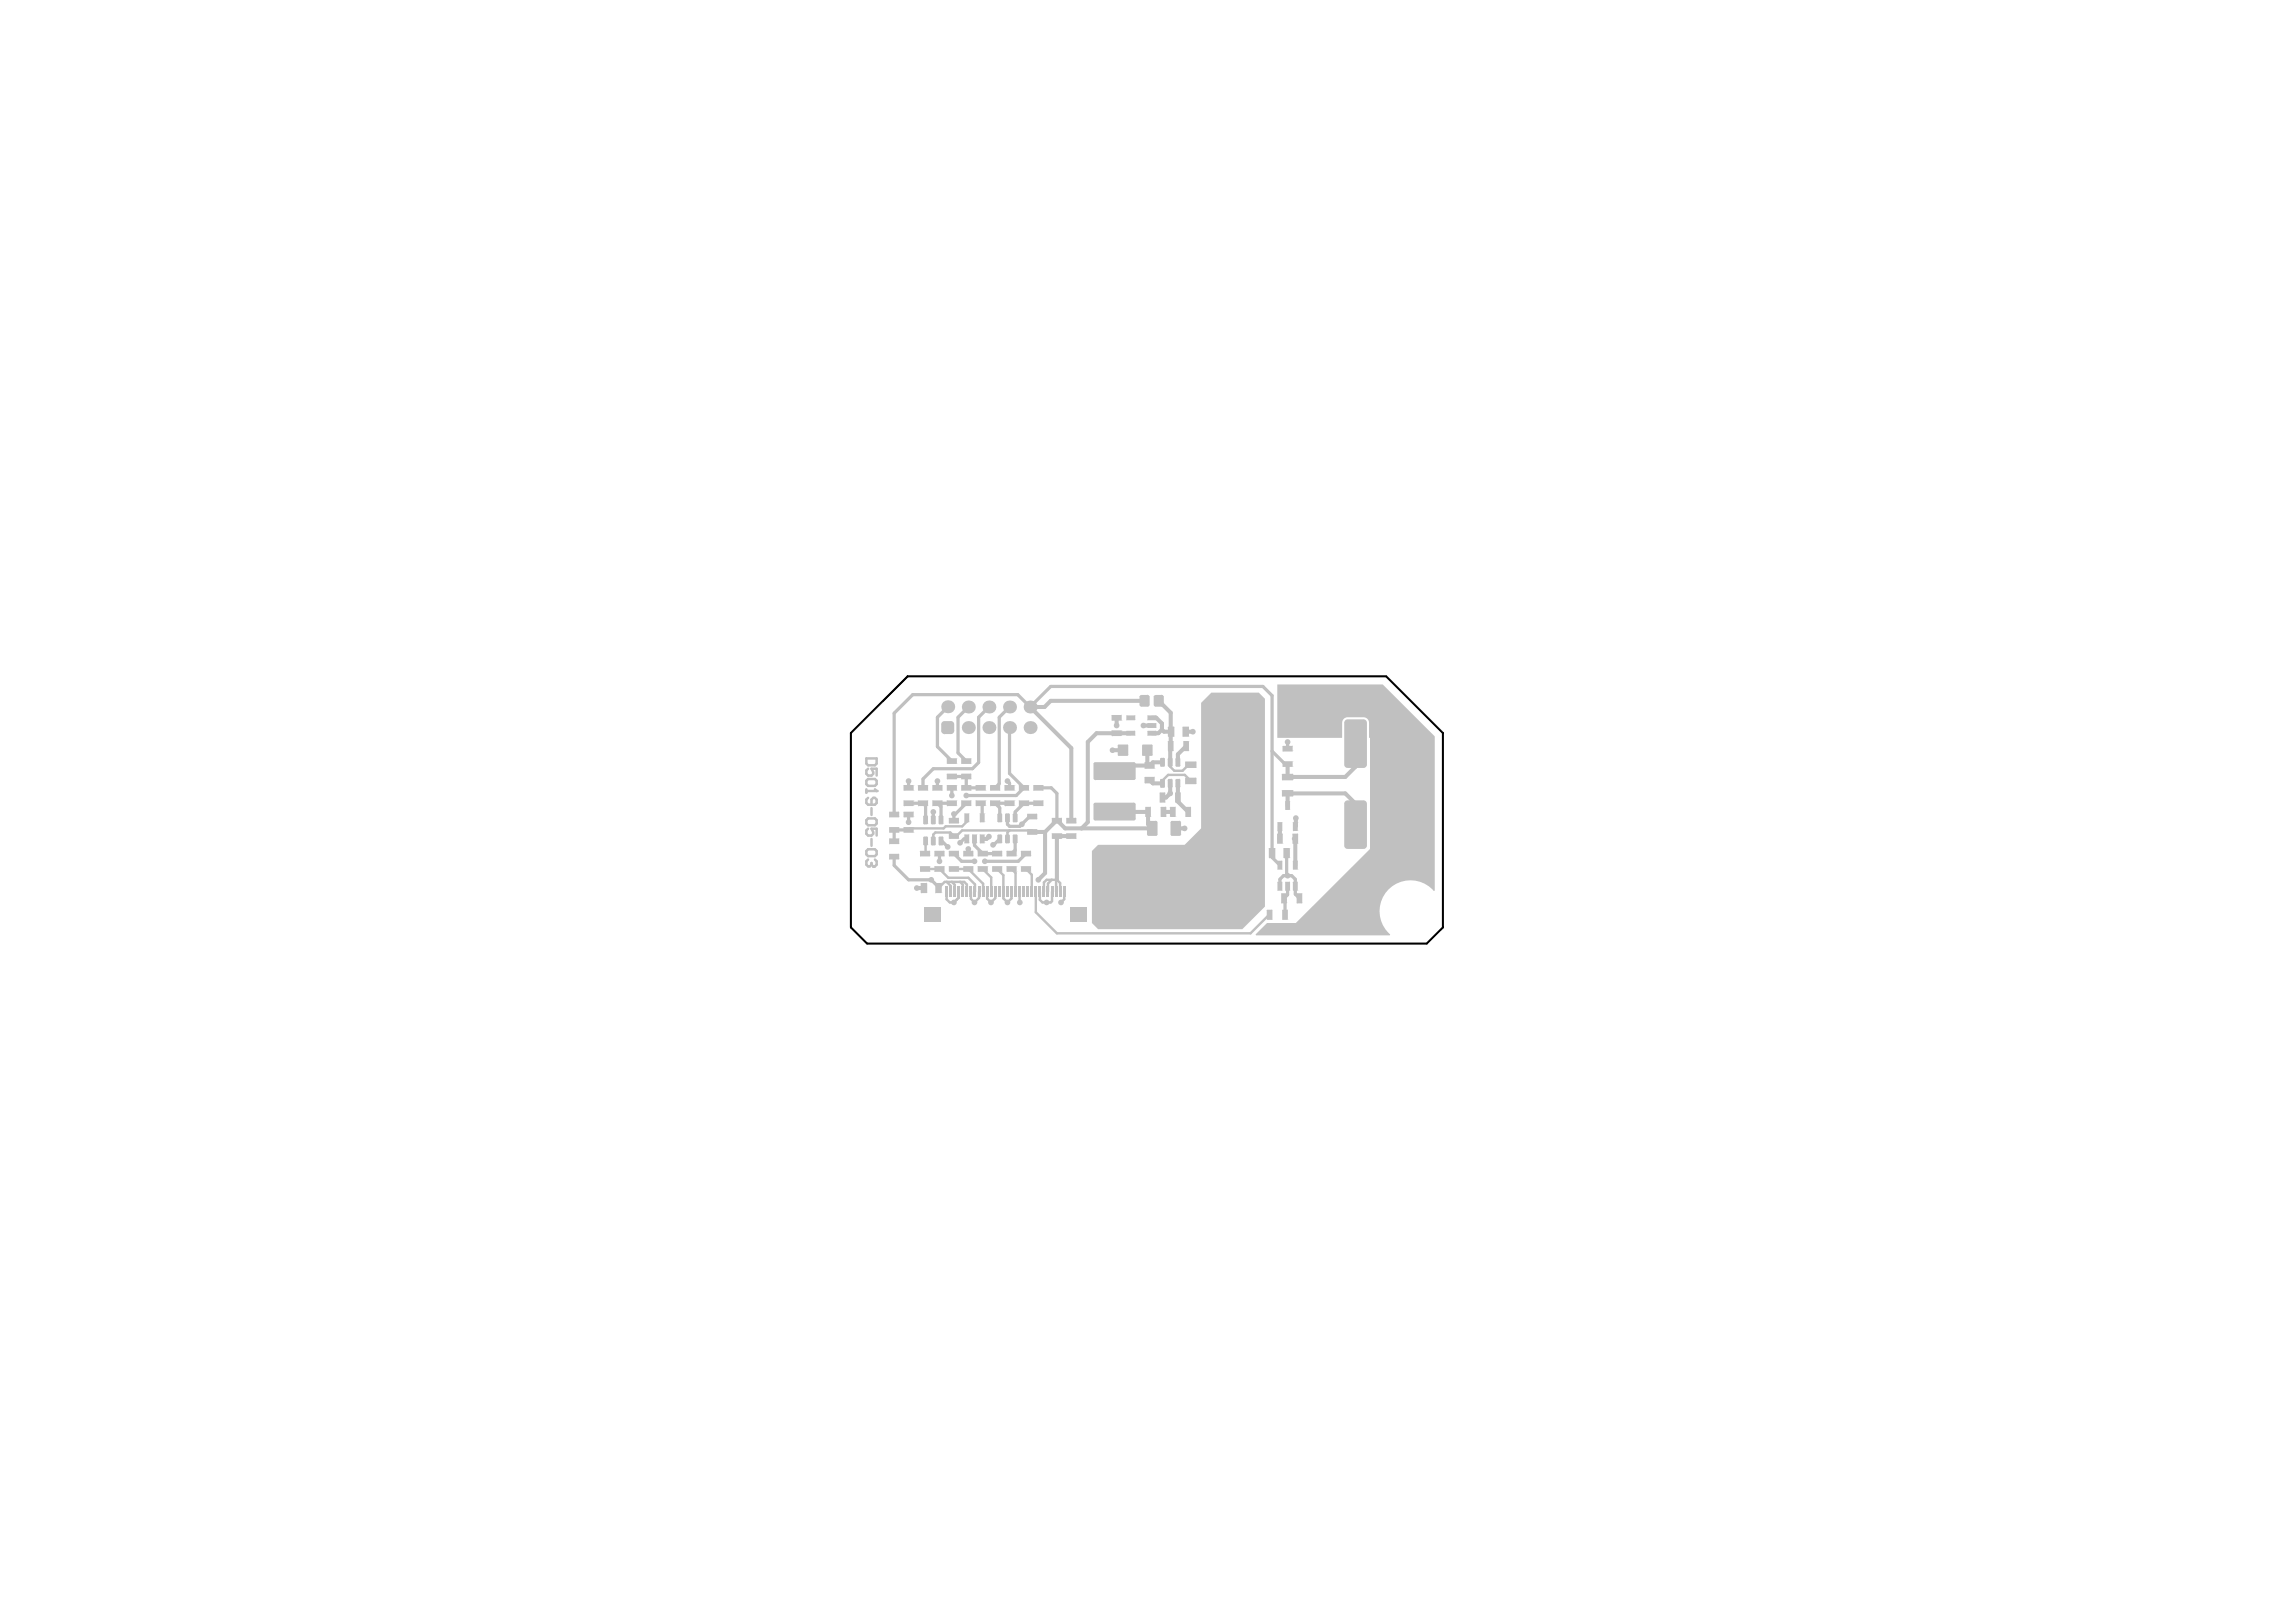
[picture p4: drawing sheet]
<svg xmlns="http://www.w3.org/2000/svg" width="297mm" height="210mm" viewBox="0 0 297 210" stroke-linecap="round" stroke-linejoin="round" font-family="sans-serif">
<path d="M110.1 94.9l7.3-7.4h61.9l7.4 7.4v25.1l-2.1 2.1h-72.4l-2.1-2.1z" fill="none" stroke="#000" stroke-width=".27"/>
<g fill="#c0c0c0">
<path d="M165.2 88.6h13.7l6.7 6.7v20h-.1a4 4 0 0 0-5.8-.2 4 4 0 0 0 .2 5.8l-.1 .1h-17.3l-.1-.1 1.5-1.5h3.7l9.6-9.5v-14.4h-.1v-2l-.1-.3-.2-.3-.4-.1h-2.1l-.3 .1-.3 .4-.1 2.2h-8.4z"/>
<path d="M155.4 91l1.3-1.4h6.1l.8 .8v26.9l-2.9 2.9h-18.6l-.8-.8v-9.3l.8-.8h11.2l2.1-2.1z"/>
</g>
<path d="M133.3 91.5l2.6-2.7h27.5l1.2 1.2v20.9l1 1.1M164.6 97.2l1.6 1.7h.4M166.6 96v.9M121.7 108.8h.1l.8 .8M124.4 111.5h1.7M132.7 110.5l-1 1h-4.3M136.7 102.7v3.4M165.6 114.7v-.9l.4-.5h1.1l.5 .5v1.9l.5 .6M166.5 110.4v2.8l.1 .1M166.6 114.7v1.1l-.5 .5 .1 .1v2" fill="none" stroke="#c0c0c0" stroke-width=".42"/>
<g fill="none" stroke="#c0c0c0" stroke-width=".52">
<path d="M144.5 92.9v1M146.3 94.9h-4.4l-1.2 1.1v10.4l-.8 .8M147.9 93.9h1.1M148.1 90.7h-12.2l-.8 .8h-1.8l5.3 5.3v9.4M149 92.9h.6l.7 .7v.8M149.9 90.7l1.6 1.5-.1 6.5M150.3 94.4l.3 .3h.9M150.3 94.4l-.4 .5h-.9M175.4 96.2v3l-1.4 1.3-7.4 .1v-1.7M118.6 114.9h.9M125.3 109.9v.6M127.9 108.3l-.3 .3h-.5"/>
<path d="M133.5 107.7h1.7M135.2 107.7v5.3l-.9 .9M138.6 108.2h-1.9v5.7M149.1 107.2h-11.3l-1.1-1.1-1.5 1.6M165.6 107v1.5h-.1M166.6 104.2v-1.5h7.4l1.4 1.3v2.7M167.4 108.5l.2 .2v3.3M167.6 105.9v1v.1"/>
</g>
<path d="M151.4 98.7v.5l.5 .5h1.1l.8-.7h.3M129 112.5l.8 .8v2.1M130.6 107.5h2.9M136.1 113.9l-.5 .4v1.1M136.7 113.9h-1.3l-.3 .3v1.2M136.7 113.9l-.1 .1v1.4M136.7 113.9l.5 .4v1.1" fill="none" stroke="#c0c0c0" stroke-width=".31"/>
<circle cx="132.5" cy="103.9" r=".21" fill="#c0c0c0"/>
<path d="M128.7 103.9l.6 .6M134.3 103.9h-1.8l-1.2 1.2v.7" fill="none" stroke="#c0c0c0" stroke-width=".42"/>
<circle cx="128.7" cy="103.9" r=".21" fill="#c0c0c0"/>
<path d="M120.5 113.9l.9 .9v.1M121.5 110.5v1M123.1 103.9h-1.8l.4 .5v1.7M123.4 110.5l1 1M125.1 108.6h-.4l-.5 .5M126.1 108.6v.8l1 1.1h1.9M129.3 104.5v1.3M129.3 108.6l-.7 .7h-.1M131.3 108.6v1.4l-.4 .5" fill="none" stroke="#c0c0c0" stroke-width=".42"/>
<g fill="none" stroke="#c0c0c0" stroke-width=".31">
<path d="M119.7 108.8v1.6v.1M121.4 114.9l.8-.8h2.5l.4 .4v.9M122.5 115.4v1l.4 .4h.5l.6-.6M122.5 114.1l.5 .5v.8M123.1 114.1l.4 .4v.9M124 116.2h.1M124 115.4v.8M124.2 114.1l.4 .4v.9M125.6 115.4v.9l.5 .5 .6-.6v-.8M127.7 115.4v.9l.5 .5 .6-.6v-.8M129.8 115.4v.9l.5 .5 .6-.5v-.9M131.9 115.4v1.4"/>
<path d="M133.5 113.2v2.2M134 115.4v2.7l2.7 2.7M134.5 115.4v1l.4 .4h1l.2-.2v-1.2M137.7 115.4v1l-.4 .4"/>
</g>
<circle cx="119.7" cy="112.5" r=".16" fill="#c0c0c0"/>
<path d="M119.7 112.5h1.8l1.2 1.1h2.6l.8 .9v.9" fill="none" stroke="#c0c0c0" stroke-width=".31"/>
<circle cx="125.3" cy="112.5" r=".16" fill="#c0c0c0"/>
<path d="M123.4 112.5h1.9l1.9 1.9v1M127.1 112.5l1.1 1.1v1.8M130.9 112.5l.5 .5v2.4M132.7 112.5l.8 .7M154.1 101.1l-.8-.8h-2.2l-.7 .7v.4M164.2 118.4l-2.4 2.4h-25.1" fill="none" stroke="#c0c0c0" stroke-width=".31"/>
<g fill="none" stroke="#c0c0c0" stroke-width=".42">
<path d="M122.6 91.5l-1.3 1.3v3.8l1.8 1.9M125.3 91.5l-1.4 1.3v4.6l1.1 1.1M127.9 91.5l-1.3 1.3v5.9l-.8 .8h-5.1l-1.3 1.3v1.2M130.6 94.2v5.9l1.9 1.9-1 .9h-6.5M130.6 91.5l-1.3 1.3v8.6l-.6 .6M133.3 91.5l-1.6-1.6h-13.6l-2.4 2.4v13.1M115.7 110.9v1.1l1.8 1.9h3M117.5 101.1v.9M117.5 105.4v1M117.5 103.9h1.9l.3 .4v1.8M120.7 105.1v1M121.3 101.1v.9"/>
<path d="M123.1 102v.9M123.1 100.5h1.9v1.5h1.9M125 103.9l-1.4 1.4h-.2v.9M126.9 103.9l.2 .2v1.7M128.7 103.9h1.9M130.3 101.1l.3 .2v.7M133.5 105.7h-.3l-1.3 1.2h-1.3l-.3-.2v-.9M134.3 102h1.7l.7 .7"/>
</g>
<path d="M143.9 97.1h1.4M148.4 97.1v1.7l.3 .3M148.7 99.1h-3.8l-.7 .7M150.4 98.7h-1.3l-.4 .4M153.4 94.7h.9M153.5 96.6l-1.1 1v1.1M144.2 105l4.3 .1v1.6l.6 .5M148.7 101l.4 .4h1.3M150.5 105.1h1.2M151.4 101.4v1.3l-.5 .5h-.5M152.1 107.2h1.2M152.4 101.4v2.3l1.3 1.4" fill="none" stroke="#c0c0c0" stroke-width=".52"/>
<circle cx="117.5" cy="107.4" r=".21" fill="#c0c0c0"/>
<path d="M117.5 107.4h-1.8v1.5" fill="none" stroke="#c0c0c0" stroke-width=".42"/>
<path d="M125.1 105.8v.5l-.6 .6h-2.2l-.2 .3h-4.4l-.2 .2M130.3 108.6v-.9l.3-.2h-6.1l-.8 .7h-.3l-.5-.5h-1.9l-.3 .3v.8" fill="none" stroke="#c0c0c0" stroke-width=".31"/>
<path d="M112.1 98.1h1.3v.7l-.2 .2h-.9l-.2-.2zM112.3 99.5l-.2 .2v.4l.2 .3h.4l.3-.3v-.2l-.3-.4h.7v.9M112.1 101l.2-.2h.9l.2 .2v.5l-.2 .2h-.9l-.2-.2zM112.1 102.1v.5M112.1 102.4h1.3" fill="none" stroke="#c0c0c0" stroke-width=".32"/>
<circle cx="113.4" cy="102.4" r=".16" fill="#c0c0c0"/>
<path d="M112.1 106.1l.2-.2h.9l.2 .2v.5l-.2 .2h-.9l-.2-.2zM112.1 110.1l.2-.2h.9l.2 .2v.5l-.2 .2h-.9l-.2-.2zM112.3 103.3l-.2 .2v.4l.2 .2h.9l.2-.2v-.4l-.2-.2h-.2l-.3 .2v.6M112.3 107.2l-.2 .3v.4l.2 .2h.4l.3-.2v-.2l-.3-.5h.7v.9M112.7 104.6v.9M112.7 108.6v.9M113.2 102.1l.2 .3M113.2 111.2l.2 .3v.4l-.2 .2h-.2" fill="none" stroke="#c0c0c0" stroke-width=".32"/>
<circle cx="113" cy="112.1" r=".16" fill="#c0c0c0"/>
<path d="M112.3 111.2l-.2 .3v.4l.2 .2h.2l.2-.2M112.7 111.9l.3 .2M112.7 111.7v.2" fill="none" stroke="#c0c0c0" stroke-width=".32"/>
<g fill="#c0c0c0">
<path d="M165.9 99.2h.1z"/>
<path d="M167.2 97.2v.1z"/>
<path d="M165.8 100.2h.1z"/>
<path d="M165.8 102.3h.1z"/>
<path d="M146.8 94.6h.1z"/>
<path d="M145.7 95.1l.1 .1z"/>
<path d="M146.8 92.6h.1z"/>
<path d="M145.7 93.1l.1 .1z"/>
<path d="M149.5 92.6h.1z"/>
<path d="M148.4 93.1l.1 .1z"/>
<path d="M149.5 93.6h.1z"/>
<path d="M148.4 94.1l.1 .1z"/>
<path d="M149.5 94.6h.1z"/>
<path d="M148.4 95.1l.1 .1z"/>
<path d="M165.8 111.4h.1z"/>
<path d="M167.8 111.4h.1z"/>
<path d="M167.3 115.2v.1z"/>
<path d="M167.8 114.1l.1 .1z"/>
<path d="M166.3 115.2v.1z"/>
<path d="M166.8 114.1l.1 .1z"/>
<path d="M165.3 115.2v.1z"/>
<path d="M165.8 114.1l.1 .1z"/>
<path d="M137.9 105.9h.1z"/>
<path d="M137.9 107.9h.1z"/>
<path d="M165.9 119h.1z"/>
<path d="M163.9 119h.1z"/>
<path d="M151.8 97.1v.1z"/>
<path d="M124.4 98.1v.1z"/>
<path d="M124.4 100.1v.1z"/>
<path d="M132.9 108h.1z"/>
<path d="M132.9 106h.1z"/>
<path d="M127.5 102.2v.1z"/>
<path d="M127.5 104.2v.1z"/>
<path d="M124.4 101.6v.1z"/>
<path d="M124.4 103.6v.1z"/>
<path d="M153.4 104.4v.1z"/>
<path d="M151.4 104.4v.1z"/>
<path d="M150.7 102.6h.1z"/>
<path d="M152.7 102.6h.1z"/>
<path d="M125.3 105.3h.1z"/>
<path d="M127.3 105.3h.1z"/>
<path d="M127.3 108l.1 .1z"/>
<path d="M126.3 108l.1 .1z"/>
<path d="M125.3 108l.1 .1z"/>
<path d="M115 111.2h.1z"/>
<path d="M115 109.2h.1z"/>
<path d="M126.5 110.8h.1z"/>
<path d="M116.3 105.7v.1z"/>
<path d="M116.3 107.7v.1z"/>
<path d="M121.9 102.2v.1z"/>
<path d="M121.9 104.2v.1z"/>
<path d="M130.2 110.8h.1z"/>
<path d="M131.5 112.7v.1z"/>
<path d="M133.1 102.2v.1z"/>
<path d="M133.1 104.2v.1z"/>
<path d="M119 110.8h.1z"/>
<path d="M120.3 112.7v.1z"/>
<path d="M118.8 101.6v.1z"/>
<path d="M118.8 103.6v.1z"/>
<path d="M122.8 110.1v.1z"/>
<path d="M122.8 112.1v.1z"/>
<path d="M128.3 110.8h.1z"/>
<path d="M120.9 110.8h.1z"/>
<path d="M125.9 112.7v.1z"/>
<path d="M124.6 110.8h.1z"/>
<path d="M132.1 110.8h.1z"/>
<path d="M121.8 115.5v.1z"/>
<path d="M167.9 109.1v.1z"/>
<path d="M150.2 104.4v.1z"/>
<path d="M148.2 104.4v.1z"/>
<path d="M165.8 106.4l.1 .1z"/>
<path d="M167.8 106.4l.1 .1z"/>
<path d="M166.8 103.7h.1z"/>
<path d="M153 95.3h.1z"/>
<path d="M151.1 95.3h.1z"/>
<path d="M149.3 98.7h.1z"/>
<path d="M166 109.8h.1z"/>
<path d="M123 93.3v.4zM123 93.3l.4 .2v.2h-.4z"/>
<path d="M121.8 93.7h.4zM121.8 93.5l.4-.2v.4h-.4z"/>
<path d="M122.2 94.6v.4zM121.8 94.6h.4v.4l-.2-.1z"/>
<path d="M123 94.6h.4zM123 94.6h.4l-.2 .3-.2 .1z"/>
<path d="M167.2 98.5v.1zM167.2 98.5v.1z"/>
<path d="M165.9 98.6h.1zM165.9 98.5l.1 .1z"/>
<path d="M167.2 96.5v.1zM167.2 96.5v.1z"/>
<path d="M165.9 96.6h.1zM165.9 96.5l.1 .1z"/>
<path d="M166 97.2v.1zM165.9 97.2l.1 .1z"/>
<path d="M145 94.5v.1zM145 94.5l.1 .1z"/>
<path d="M143.8 94.6h.1zM143.8 94.5l.1 .1z"/>
<path d="M143.9 95.2v.1zM143.8 95.2l.1 .1z"/>
<path d="M145 95.2h.1zM145 95.2h.1l-.1 .1z"/>
<path d="M145 92.5v.1zM145 92.5l.1 .1z"/>
<path d="M143.8 92.6h.1zM143.8 92.5l.1 .1z"/>
<path d="M143.9 93.2v.1zM143.8 93.2l.1 .1z"/>
<path d="M145 93.2h.1zM145 93.2h.1l-.1 .1z"/>
<path d="M167.2 100.1v.1zM167.2 100.1l.1 .1z"/>
<path d="M165.9 100.9v.1zM165.8 100.9l.1 .1z"/>
<path d="M167.2 100.9h.1zM167.2 100.9h.1l-.1 .1z"/>
<path d="M167.2 102.2v.1zM167.2 102.2l.1 .1z"/>
<path d="M165.9 103v.1zM165.8 103l.1 .1z"/>
<path d="M167.2 103h.1zM167.2 103h.1l-.1 .1z"/>
<path d="M173.9 93.5h.4zM174 93.3l.3-.2v.4h-.4z"/>
<path d="M174.3 98.9v.5zM173.9 98.9h.4v.5l-.2-.1z"/>
<path d="M176.4 98.9h.4zM176.4 98.9h.4v.3l-.4 .2z"/>
<path d="M176.4 93.1v.4zM176.4 93.1l.4 .2v.2h-.4z"/>
<path d="M173.9 104h.4zM174 103.8l.3-.2v.4h-.4z"/>
<path d="M174.3 109.4v.5zM173.9 109.4h.4v.5l-.3-.3z"/>
<path d="M176.4 109.4h.4zM176.4 109.4h.4v.2l-.4 .3z"/>
<path d="M176.4 103.6v.4zM176.4 103.6l.4 .2v.2h-.4z"/>
<path d="M149.3 90.2h.2zM149.3 90.1l.2-.2v.3h-.2z"/>
<path d="M149.5 91.2v.3zM149.3 91.2h.2v.3l-.2-.2z"/>
<path d="M150.3 91.2h.3zM150.3 91.2h.3l-.2 .2-.1 .1z"/>
<path d="M150.3 89.9v.3zM150.3 89.9l.2 .2 .1 .1h-.3z"/>
<path d="M147.4 90.2h.3zM147.5 90.1l.2-.2v.3h-.3z"/>
<path d="M147.7 91.2v.3zM147.4 91.2h.3v.3l-.2-.2z"/>
<path d="M148.5 91.2h.2zM148.5 91.2h.2l-.1 .2-.1 .1z"/>
<path d="M148.5 89.9v.3zM148.5 89.9l.1 .1 .1 .2h-.2z"/>
<path d="M139.2 105.8v.1zM139.2 105.8l.1 .1z"/>
<path d="M138 106.5v.1zM137.9 106.5l.1 .1z"/>
<path d="M139.2 106.5h.1zM139.2 106.5h.1l-.1 .1z"/>
<path d="M139.2 107.8v.1zM139.2 107.8l.1 .1z"/>
<path d="M138 108.5v.1zM137.9 108.5l.1 .1z"/>
<path d="M139.2 108.5h.1zM139.2 108.5h.1l-.1 .1z"/>
<path d="M137.3 105.8v.1zM137.3 105.8l.1 .1z"/>
<path d="M136.1 105.9h.1zM136.1 105.9h.1z"/>
<path d="M136.2 106.5v.1zM136.1 106.5l.1 .1z"/>
<path d="M137.3 106.5h.1zM137.3 106.5h.1l-.1 .1z"/>
<path d="M137.3 107.8v.1zM137.3 107.8l.1 .1z"/>
<path d="M136.1 107.9h.1zM136.1 107.9h.1z"/>
<path d="M136.2 108.5v.1zM136.1 108.5l.1 .1z"/>
<path d="M137.3 108.5h.1zM137.3 108.5h.1l-.1 .1z"/>
<path d="M166.5 119h.1zM166.5 119h.1h-.1z"/>
<path d="M166.5 117.7v.1zM166.5 117.7l.1 .1z"/>
<path d="M165.9 117.8h.1zM165.9 117.7l.1 .1z"/>
<path d="M164.5 119h.1zM164.5 119h.1h-.1z"/>
<path d="M164.5 117.7v.1zM164.5 117.7l.1 .1z"/>
<path d="M163.9 117.8h.1zM163.9 117.7l.1 .1z"/>
<path d="M151.1 96h.1zM151.1 95.9l.1 .1z"/>
<path d="M151.2 97.1v.1zM151.1 97.1l.1 .1z"/>
<path d="M151.8 95.9v.1zM151.8 95.9v.1z"/>
<path d="M153.1 96h.1zM153.1 95.9l.1 .1z"/>
<path d="M153.2 97.1v.1zM153.1 97.1l.1 .1z"/>
<path d="M153.7 97.1h.1zM153.7 97.1h.1l-.1 .1z"/>
<path d="M153.7 95.9v.1zM153.7 95.9l.1 .1z"/>
<path d="M121.9 105.5v.2zM121.9 105.5l.2 .2h-.2z"/>
<path d="M121.4 105.7h.2zM121.5 105.6l.1-.1v.2h-.2z"/>
<path d="M121.6 106.5v.2zM121.4 106.5h.2v.2z"/>
<path d="M121.9 106.5h.2zM121.9 106.5h.2l-.2 .2z"/>
<path d="M121.9 108.3v.1zM121.9 108.3l.2 .1h-.2z"/>
<path d="M121.4 108.4h.2zM121.5 108.3h.1v.1h-.2z"/>
<path d="M121.6 109.2v.2zM121.4 109.2h.2v.2z"/>
<path d="M121.9 109.2h.2zM121.9 109.2h.2l-.2 .2z"/>
<path d="M131.5 105.3v.1zM131.5 105.3l.1 .1h-.1z"/>
<path d="M131 105.4h.2zM131.1 105.3h.1v.1h-.2z"/>
<path d="M131.2 106.3v.1zM131 106.3h.2v.1z"/>
<path d="M131.5 106.3h.1zM131.5 106.3h.1l-.1 .1z"/>
<path d="M129.5 105.3v.1zM129.5 105.3l.2 .1h-.2z"/>
<path d="M129 105.4h.2zM129.1 105.3h.1v.1h-.2z"/>
<path d="M129.2 106.3v.1zM129 106.3h.2v.1z"/>
<path d="M129.5 106.3h.2zM129.5 106.3h.2l-.2 .1z"/>
<path d="M129.5 108v.1zM129.5 108l.2 .1h-.2z"/>
<path d="M129 108.1h.2zM129.1 108h.1v.1h-.2z"/>
<path d="M129.2 109v.1zM129 109h.2v.1z"/>
<path d="M129.5 109h.2zM129.5 109h.2l-.2 .1z"/>
<path d="M131.5 108v.1zM131.5 108l.1 .1h-.1z"/>
<path d="M131 108.1h.2zM131.1 108h.1v.1h-.2z"/>
<path d="M131.2 109v.1zM131 109h.2v.1z"/>
<path d="M131.5 109h.1zM131.5 109h.1l-.1 .1z"/>
<path d="M120.9 108.3v.1zM120.9 108.3l.2 .1h-.2z"/>
<path d="M120.4 108.4h.2zM120.5 108.3h.1v.1h-.2z"/>
<path d="M120.6 109.2v.2zM120.4 109.2h.2v.2z"/>
<path d="M120.9 109.2h.2zM120.9 109.2h.2l-.2 .2z"/>
<path d="M119.9 108.3v.1zM119.9 108.3l.2 .1h-.2z"/>
<path d="M119.4 108.4h.2zM119.5 108.3h.1v.1h-.2z"/>
<path d="M119.6 109.2v.2zM119.4 109.2h.2v.2z"/>
<path d="M119.9 109.2h.2zM119.9 109.2h.2l-.2 .2z"/>
<path d="M119.9 105.5v.2zM119.9 105.5l.2 .2h-.2z"/>
<path d="M119.4 105.7h.2zM119.5 105.6l.1-.1v.2h-.2z"/>
<path d="M119.6 106.5v.2zM119.4 106.5h.2v.2z"/>
<path d="M119.9 106.5h.2zM119.9 106.5h.2l-.2 .2z"/>
<path d="M120.9 105.5v.2zM120.9 105.5l.2 .2h-.2z"/>
<path d="M120.4 105.7h.2zM120.5 105.6l.1-.1v.2h-.2z"/>
<path d="M120.6 106.5v.2zM120.4 106.5h.2v.2z"/>
<path d="M120.9 106.5h.2zM120.9 106.5h.2l-.2 .2z"/>
<path d="M125.6 98.1v.1zM125.6 98.1l.1 .1z"/>
<path d="M124.4 98.8v.1zM124.4 98.8v.1z"/>
<path d="M125.6 98.8h.1zM125.6 98.8h.1l-.1 .1z"/>
<path d="M125.6 100.1v.1zM125.6 100.1l.1 .1z"/>
<path d="M124.4 100.8v.1zM124.4 100.8v.1z"/>
<path d="M125.6 100.8h.1zM125.6 100.8h.1l-.1 .1z"/>
<path d="M134.1 107.3v.1zM134.1 107.3l.1 .1z"/>
<path d="M132.9 107.4h.1zM132.9 107.3l.1 .1z"/>
<path d="M134.1 108h.1zM134.1 108h.1h-.1z"/>
<path d="M134.1 105.3v.1zM134.1 105.3l.1 .1z"/>
<path d="M132.9 105.4h.1zM132.9 105.3l.1 .1z"/>
<path d="M134.1 106h.1zM134.1 106h.1h-.1z"/>
<path d="M127.5 101.6v.1zM127.5 101.6v.1z"/>
<path d="M126.2 101.7h.1zM126.2 101.6l.1 .1z"/>
<path d="M126.3 102.2v.1zM126.2 102.2l.1 .1z"/>
<path d="M127.5 103.6v.1zM127.5 103.6v.1z"/>
<path d="M126.2 103.7h.1zM126.2 103.6l.1 .1z"/>
<path d="M126.3 104.2v.1zM126.2 104.2l.1 .1z"/>
<path d="M124.4 102.2v.1zM124.4 102.2v.1z"/>
<path d="M125.6 102.2h.1zM125.6 102.2h.1l-.1 .1z"/>
<path d="M125.6 101.6v.1zM125.6 101.6l.1 .1z"/>
<path d="M124.4 104.2v.1zM124.4 104.2v.1z"/>
<path d="M125.6 104.2h.1zM125.6 104.2h.1l-.1 .1z"/>
<path d="M125.6 103.6v.1zM125.6 103.6l.1 .1z"/>
<path d="M150.2 99.1v.1zM150.1 99.1h.1v.1z"/>
<path d="M150.6 99.1h.1zM150.6 99.1h.1l-.1 .1z"/>
<path d="M150.6 98.1v.1zM150.6 98.1l.1 .1h-.1z"/>
<path d="M150.1 98.2h.1zM150.1 98.1h.1v.1h-.1z"/>
<path d="M151.2 99.1v.1zM151.1 99.1h.1v.1z"/>
<path d="M151.5 99.1h.2zM151.5 99.1h.2l-.2 .1z"/>
<path d="M151.5 98.1v.1zM151.5 98.1l.2 .1h-.2z"/>
<path d="M151.1 98.2h.1zM151.1 98.1h.1v.1h-.1z"/>
<path d="M152.2 99.1v.1zM152.1 99.1h.1v.1z"/>
<path d="M152.5 99.1h.2zM152.5 99.1h.2l-.2 .1z"/>
<path d="M152.5 98.1v.1zM152.5 98.1l.2 .1h-.2z"/>
<path d="M152.1 98.2h.1zM152.1 98.1h.1v.1h-.1z"/>
<path d="M152.2 101.8v.2zM152.1 101.8h.1v.2z"/>
<path d="M152.5 101.8h.2zM152.5 101.8h.2l-.2 .2z"/>
<path d="M152.5 100.8v.2zM152.5 100.8l.2 .2h-.2z"/>
<path d="M152.1 101h.1zM152.1 100.8h.1v.2h-.1z"/>
<path d="M151.2 101.8v.2zM151.1 101.8h.1v.2z"/>
<path d="M151.5 101.8h.2zM151.5 101.8h.2l-.2 .2z"/>
<path d="M151.5 100.8v.2zM151.5 100.8l.2 .2h-.2z"/>
<path d="M151.1 101h.1zM151.1 100.8h.1v.2h-.1z"/>
<path d="M150.2 101.8v.2zM150.1 101.8h.1v.2z"/>
<path d="M150.6 101.8h.1zM150.6 101.8h.1l-.1 .2z"/>
<path d="M150.6 100.8v.2zM150.6 100.8l.1 .2h-.1z"/>
<path d="M150.1 101h.1zM150.1 100.8h.1v.2h-.1z"/>
<path d="M154 105.7h.1zM154 105.7h.1h-.1z"/>
<path d="M154 104.4v.1zM154 104.4l.1 .1z"/>
<path d="M152 105.7h.1zM152 105.7h.1h-.1z"/>
<path d="M152 104.4v.1zM152 104.4l.1 .1z"/>
<path d="M150 102.6h.1zM150 102.6h.1z"/>
<path d="M150.1 103.8v.1zM150 103.8l.1 .1z"/>
<path d="M150.7 103.8h.1zM150.7 103.8h.1l-.1 .1z"/>
<path d="M152 102.6h.1zM152 102.6h.1z"/>
<path d="M152.1 103.8v.1zM152 103.8l.1 .1z"/>
<path d="M152.7 103.8h.1zM152.7 103.8h.1l-.1 .1z"/>
<path d="M130.5 108v.1zM130.5 108l.2 .1h-.2z"/>
<path d="M130 108.1h.2zM130.1 108h.1v.1h-.2z"/>
<path d="M130.2 109v.1zM130 109h.2v.1z"/>
<path d="M130.5 109h.2zM130.5 109h.2l-.2 .1z"/>
<path d="M130.5 105.3v.1zM130.5 105.3l.2 .1h-.2z"/>
<path d="M130 105.4h.2zM130.1 105.3h.1v.1h-.2z"/>
<path d="M130.2 106.3v.1zM130 106.3h.2v.1z"/>
<path d="M130.5 106.3h.2zM130.5 106.3h.2l-.2 .1z"/>
<path d="M116.3 110.5v.1zM116.3 110.5v.1z"/>
<path d="M115 110.6h.1zM115 110.5l.1 .1z"/>
<path d="M116.3 108.5v.1zM116.3 108.5v.1z"/>
<path d="M115 108.6h.1zM115 108.5l.1 .1z"/>
<path d="M127.7 110.1v.1zM127.7 110.1l.1 .1z"/>
<path d="M126.5 110.2h.1zM126.5 110.1l.1 .1z"/>
<path d="M127.7 110.8h.1zM127.7 110.8h.1h-.1z"/>
<path d="M127.7 112.1v.1zM127.7 112.1l.1 .1z"/>
<path d="M126.5 112.2h.1zM126.5 112.1l.1 .1z"/>
<path d="M126.6 112.7v.1zM126.5 112.7l.1 .1z"/>
<path d="M127.7 112.7h.1zM127.7 112.7h.1l-.1 .1z"/>
<path d="M116.3 105v.1zM116.3 105v.1z"/>
<path d="M115 105.1h.1zM115 105.1h.1z"/>
<path d="M115.1 105.7v.1zM115 105.7l.1 .1z"/>
<path d="M116.3 107v.1zM116.3 107v.1z"/>
<path d="M115 107.1h.1zM115 107.1h.1z"/>
<path d="M115.1 107.7v.1zM115 107.7l.1 .1z"/>
<path d="M121.9 101.6v.1zM121.9 101.6v.1z"/>
<path d="M120.6 101.7h.1zM120.6 101.6l.1 .1z"/>
<path d="M120.7 102.2v.1zM120.6 102.2l.1 .1z"/>
<path d="M121.9 103.6v.1zM121.9 103.6v.1z"/>
<path d="M120.6 103.7h.1zM120.6 103.6l.1 .1z"/>
<path d="M120.7 104.2v.1zM120.6 104.2l.1 .1z"/>
<path d="M123.7 101.6v.1zM123.7 101.6l.1 .1z"/>
<path d="M122.5 101.7h.1zM122.5 101.6l.1 .1z"/>
<path d="M122.6 102.2v.1zM122.5 102.2l.1 .1z"/>
<path d="M123.7 102.2h.1zM123.7 102.2h.1l-.1 .1z"/>
<path d="M123.7 103.6v.1zM123.7 103.6l.1 .1z"/>
<path d="M122.5 103.7h.1zM122.5 103.6l.1 .1z"/>
<path d="M122.6 104.2v.1zM122.5 104.2l.1 .1z"/>
<path d="M123.7 104.2h.1zM123.7 104.2h.1l-.1 .1z"/>
<path d="M131.5 110.1v.1zM131.5 110.1v.1z"/>
<path d="M130.2 110.2h.1zM130.2 110.1l.1 .1z"/>
<path d="M131.5 112.1v.1zM131.5 112.1v.1z"/>
<path d="M130.2 112.2h.1zM130.2 112.1l.1 .1z"/>
<path d="M130.3 112.7v.1zM130.2 112.7l.1 .1z"/>
<path d="M133.1 101.6v.1zM133.1 101.6v.1z"/>
<path d="M131.8 101.7h.1zM131.8 101.6l.1 .1z"/>
<path d="M131.9 102.2v.1zM131.8 102.2l.1 .1z"/>
<path d="M133.1 103.6v.1zM133.1 103.6v.1z"/>
<path d="M131.8 103.7h.1zM131.8 103.6l.1 .1z"/>
<path d="M131.9 104.2v.1zM131.8 104.2l.1 .1z"/>
<path d="M133.8 104.2v.1zM133.7 104.2l.1 .1z"/>
<path d="M134.9 104.2h.1zM134.9 104.2h.1l-.1 .1z"/>
<path d="M134.9 103.6v.1zM134.9 103.6l.1 .1z"/>
<path d="M133.7 103.7h.1zM133.7 103.6l.1 .1z"/>
<path d="M133.8 102.2v.1zM133.7 102.2l.1 .1z"/>
<path d="M134.9 102.2h.1zM134.9 102.2h.1l-.1 .1z"/>
<path d="M134.9 101.6v.1zM134.9 101.6l.1 .1z"/>
<path d="M133.7 101.7h.1zM133.7 101.6l.1 .1z"/>
<path d="M120.3 110.1v.1zM120.3 110.1v.1z"/>
<path d="M119 110.2h.1zM119 110.1l.1 .1z"/>
<path d="M120.3 112.1v.1zM120.3 112.1v.1z"/>
<path d="M119 112.2h.1zM119 112.1l.1 .1z"/>
<path d="M119.1 112.7v.1zM119 112.7l.1 .1z"/>
<path d="M120 101.6v.1zM120 101.6l.1 .1z"/>
<path d="M118.8 102.2v.1zM118.8 102.2v.1z"/>
<path d="M120 102.2h.1zM120 102.2h.1l-.1 .1z"/>
<path d="M120 103.6v.1zM120 103.6l.1 .1z"/>
<path d="M118.8 104.2v.1zM118.8 104.2v.1z"/>
<path d="M120 104.2h.1zM120 104.2h.1l-.1 .1z"/>
<path d="M124 110.1v.1zM124 110.1l.1 .1z"/>
<path d="M124 110.8h.1zM124 110.8h.1h-.1z"/>
<path d="M124 112.1v.1zM124 112.1l.1 .1z"/>
<path d="M122.8 112.7v.1zM122.8 112.7v.1z"/>
<path d="M124 112.7h.1zM124 112.7h.1l-.1 .1z"/>
<path d="M129.3 101.6v.1zM129.3 101.6l.1 .1z"/>
<path d="M128.1 101.7h.1zM128.1 101.6l.1 .1z"/>
<path d="M128.2 102.2v.1zM128.1 102.2l.1 .1z"/>
<path d="M129.3 102.2h.1zM129.3 102.2h.1l-.1 .1z"/>
<path d="M129.3 103.6v.1zM129.3 103.6l.1 .1z"/>
<path d="M128.1 103.7h.1zM128.1 103.6l.1 .1z"/>
<path d="M128.2 104.2v.1zM128.1 104.2l.1 .1z"/>
<path d="M129.3 104.2h.1zM129.3 104.2h.1l-.1 .1z"/>
<path d="M153.4 101.4v.1zM153.3 101.4l.1 .1z"/>
<path d="M154.7 101.4h.1zM154.7 101.4h.1l-.1 .1z"/>
<path d="M154.7 100.6v.1zM154.7 100.6l.1 .1z"/>
<path d="M153.3 100.7h.1zM153.3 100.7h.1z"/>
<path d="M153.4 99.3v.1zM153.3 99.3l.1 .1z"/>
<path d="M154.7 99.3h.1zM154.7 99.3h.1l-.1 .1z"/>
<path d="M154.7 98.5v.1zM154.7 98.5l.1 .1z"/>
<path d="M153.3 98.6h.1zM153.3 98.6h.1z"/>
<path d="M145.8 97.7h.2zM145.8 97.7h.2l-.2 .1z"/>
<path d="M145.8 96.4v.1zM145.8 96.4l.2 .1h-.2z"/>
<path d="M144.6 96.5h.1zM144.6 96.4h.1v.1h-.1z"/>
<path d="M144.7 97.7v.1zM144.6 97.7h.1v.1z"/>
<path d="M149 97.7h.1zM149 97.7h.1l-.1 .1z"/>
<path d="M149 96.4v.1zM149 96.4l.1 .1h-.1z"/>
<path d="M147.8 96.5h.1zM147.8 96.4h.1v.1h-.1z"/>
<path d="M147.9 97.7v.1zM147.8 97.7h.1v.1z"/>
<path d="M129.6 110.8h.1zM129.6 110.8h.1h-.1z"/>
<path d="M129.6 110.1v.1zM129.6 110.1l.1 .1z"/>
<path d="M128.3 110.2h.1zM128.4 110.1v.1z"/>
<path d="M128.4 112.7v.1zM128.3 112.7l.1 .1z"/>
<path d="M129.6 112.7h.1zM129.6 112.7h.1l-.1 .1z"/>
<path d="M129.6 112.1v.1zM129.6 112.1l.1 .1z"/>
<path d="M128.3 112.2h.1zM128.4 112.1v.1z"/>
<path d="M118.1 103.6v.1zM118.1 103.6l.1 .1z"/>
<path d="M116.9 103.7h.1zM116.9 103.6l.1 .1z"/>
<path d="M117 104.2v.1zM116.9 104.2l.1 .1z"/>
<path d="M118.1 104.2h.1zM118.1 104.2h.1l-.1 .1z"/>
<path d="M118.1 101.6v.1zM118.1 101.6l.1 .1z"/>
<path d="M116.9 101.7h.1zM116.9 101.6l.1 .1z"/>
<path d="M117 102.2v.1zM116.9 102.2l.1 .1z"/>
<path d="M118.1 102.2h.1zM118.1 102.2h.1l-.1 .1z"/>
<path d="M122.1 112.1v.1zM122.1 112.1l.1 .1z"/>
<path d="M120.9 112.2h.1zM120.9 112.1l.1 .1z"/>
<path d="M121 112.7v.1zM120.9 112.7l.1 .1z"/>
<path d="M122.1 112.7h.1zM122.1 112.7h.1l-.1 .1z"/>
<path d="M122.1 110.1v.1zM122.1 110.1l.1 .1z"/>
<path d="M120.9 110.2h.1zM120.9 110.1l.1 .1z"/>
<path d="M122.1 110.8h.1zM122.1 110.8h.1h-.1z"/>
<path d="M125.9 112.1v.1zM125.9 112.1v.1z"/>
<path d="M124.6 112.2h.1zM124.6 112.1l.1 .1z"/>
<path d="M124.7 112.7v.1zM124.6 112.7l.1 .1z"/>
<path d="M125.9 110.1v.1zM125.9 110.1v.1z"/>
<path d="M124.6 110.2h.1zM124.6 110.1l.1 .1z"/>
<path d="M124 107.8v.1zM124 107.8l.1 .1z"/>
<path d="M122.8 108.5v.1zM122.8 108.5v.1z"/>
<path d="M124 108.5h.1zM124 108.5h.1l-.1 .1z"/>
<path d="M124 105.8v.1zM124 105.8l.1 .1z"/>
<path d="M122.8 106.5v.1zM122.8 106.5v.1z"/>
<path d="M124 106.5h.1zM124 106.5h.1l-.1 .1z"/>
<path d="M118.1 107v.1zM118.1 107l.1 .1z"/>
<path d="M116.9 107.1h.1zM116.9 107.1h.1z"/>
<path d="M117 107.7v.1zM116.9 107.7l.1 .1z"/>
<path d="M118.1 107.7h.1zM118.1 107.7h.1l-.1 .1z"/>
<path d="M118.1 105v.1zM118.1 105l.1 .1z"/>
<path d="M116.9 105.1h.1zM116.9 105.1h.1z"/>
<path d="M117 105.7v.1zM116.9 105.7l.1 .1z"/>
<path d="M118.1 105.7h.1zM118.1 105.7h.1l-.1 .1z"/>
<path d="M131.2 103.6v.1zM131.2 103.6l.1 .1z"/>
<path d="M129.9 103.7h.1zM130 103.6v.1z"/>
<path d="M130 104.2v.1zM129.9 104.2l.1 .1z"/>
<path d="M131.2 104.2h.1zM131.2 104.2h.1l-.1 .1z"/>
<path d="M131.2 101.6v.1zM131.2 101.6l.1 .1z"/>
<path d="M129.9 101.7h.1zM130 101.6v.1z"/>
<path d="M130 102.2v.1zM129.9 102.2l.1 .1z"/>
<path d="M131.2 102.2h.1zM131.2 102.2h.1l-.1 .1z"/>
<path d="M141.5 98.9h.2zM141.5 98.7l.2-.1v.3h-.2z"/>
<path d="M141.7 100.7v.2zM141.5 100.7h.2v.2h-.2z"/>
<path d="M146.7 100.7h.2zM146.7 100.7h.2v.2h-.2z"/>
<path d="M146.7 98.6v.3zM146.7 98.6l.2 .1v.2h-.2z"/>
<path d="M141.5 104.1h.2zM141.5 103.9h.2v.2h-.2z"/>
<path d="M141.7 106v.2zM141.5 106h.2v.2l-.2-.1z"/>
<path d="M146.7 106h.2zM146.7 106h.2v.1l-.2 .1z"/>
<path d="M146.7 103.9v.2zM146.7 103.9h.2v.2h-.2z"/>
<path d="M166.4 116.8h.1zM166.4 116.8h.1l-.1 .1z"/>
<path d="M166.4 115.6v.1zM166.4 115.6l.1 .1z"/>
<path d="M165.7 115.7h.1zM165.8 115.6v.1z"/>
<path d="M165.8 116.8v.1zM165.7 116.8l.1 .1z"/>
<path d="M168.4 116.8h.1zM168.4 116.8h.1l-.1 .1z"/>
<path d="M168.4 115.6v.1zM168.4 115.6l.1 .1z"/>
<path d="M167.7 115.7h.1zM167.8 115.6v.1z"/>
<path d="M167.8 116.8v.1zM167.7 116.8l.1 .1z"/>
<path d="M149.5 108h.3zM149.5 108h.3l-.3 .2z"/>
<path d="M149.5 106.2v.2zM149.5 106.2l.3 .2h-.3z"/>
<path d="M148.4 106.4h.2zM148.4 106.3l.2-.1v.2h-.2z"/>
<path d="M148.6 108v.2zM148.4 108h.2v.2z"/>
<path d="M152.6 108h.2zM152.6 108h.2l-.2 .2z"/>
<path d="M152.6 106.2v.2zM152.6 106.2l.2 .2h-.2z"/>
<path d="M151.4 106.4h.2zM151.5 106.3l.1-.1v.2h-.2z"/>
<path d="M151.6 108v.2zM151.4 108h.2v.2z"/>
<path d="M123.7 98.1v.1zM123.7 98.1l.1 .1z"/>
<path d="M122.5 98.2h.1zM122.5 98.1l.1 .1z"/>
<path d="M122.6 98.8v.1zM122.5 98.8l.1 .1z"/>
<path d="M123.7 98.8h.1zM123.7 98.8h.1l-.1 .1z"/>
<path d="M123.7 100.1v.1zM123.7 100.1l.1 .1z"/>
<path d="M122.5 100.2h.1zM122.5 100.1l.1 .1z"/>
<path d="M122.6 100.8v.1zM122.5 100.8l.1 .1z"/>
<path d="M123.7 100.8h.1zM123.7 100.8h.1l-.1 .1z"/>
<path d="M133.3 110.1v.1zM133.3 110.1l.1 .1z"/>
<path d="M132.1 110.2h.1zM132.1 110.1l.1 .1z"/>
<path d="M133.3 110.8h.1zM133.3 110.8h.1h-.1z"/>
<path d="M133.3 112.1v.1zM133.3 112.1l.1 .1z"/>
<path d="M132.1 112.2h.1zM132.1 112.1l.1 .1z"/>
<path d="M132.2 112.7v.1zM132.1 112.7l.1 .1z"/>
<path d="M133.3 112.7h.1zM133.3 112.7h.1l-.1 .1z"/>
<path d="M119.1 114.4h.1zM119.1 114.3l.1 .1z"/>
<path d="M119.2 115.5v.1zM119.1 115.5l.1 .1z"/>
<path d="M119.9 115.5h.1zM119.9 115.5h.1l-.1 .1z"/>
<path d="M119.9 114.3v.1zM119.9 114.3l.1 .1z"/>
<path d="M121 114.4h.1zM121 114.3l.1 .1z"/>
<path d="M121.1 115.5v.1zM121 115.5l.1 .1z"/>
<path d="M121.8 114.3v.1zM121.8 114.3v.1z"/>
<path d="M167.9 107.9v.1zM167.9 107.9v.1z"/>
<path d="M167.2 108h.1zM167.2 107.9l.1 .1z"/>
<path d="M167.3 109.1v.1zM167.2 109.1l.1 .1z"/>
<path d="M165.9 109.1h.1zM165.9 109.1h.1l-.1 .1z"/>
<path d="M165.9 107.9v.1zM165.9 107.9l.1 .1z"/>
<path d="M165.2 108h.1zM165.2 107.9l.1 .1z"/>
<path d="M165.3 109.1v.1zM165.2 109.1l.1 .1z"/>
<path d="M150.8 105.7h.1zM150.8 105.7h.1h-.1z"/>
<path d="M150.8 104.4v.1zM150.8 104.4l.1 .1z"/>
<path d="M148.8 105.7h.1zM148.8 105.7h.1h-.1z"/>
<path d="M148.8 104.4v.1zM148.8 104.4l.1 .1z"/>
<path d="M153.7 95.3h.1zM153.7 95.3h.1h-.1z"/>
<path d="M153.7 94v.1zM153.7 94l.1 .1z"/>
<path d="M153 94.1h.1zM153 94.1h.1z"/>
<path d="M151.8 95.3h.1zM151.8 95.3h.1h-.1z"/>
<path d="M151.8 94v.1zM151.8 94l.1 .1z"/>
<path d="M151.1 94.1h.1zM151.1 94.1h.1z"/>
<path d="M148.2 101.3v.1zM148.1 101.3l.1 .1z"/>
<path d="M149.3 101.3h.1zM149.3 101.3h.1l-.1 .1z"/>
<path d="M149.3 100.5v.1zM149.3 100.5l.1 .1z"/>
<path d="M148.1 100.6h.1zM148.1 100.6h.1z"/>
<path d="M148.2 99.4v.1zM148.1 99.4l.1 .1z"/>
<path d="M149.3 99.4h.1zM149.3 99.4h.1l-.1 .1z"/>
<path d="M148.1 98.7h.1zM148.1 98.7h.1z"/>
<path d="M164.9 111h.1zM164.9 111h.1l-.1 .1z"/>
<path d="M164.9 109.7v.1zM164.9 109.7l.1 .1z"/>
<path d="M164.2 111v.1zM164.2 111v.1z"/>
<path d="M166.8 111h.1zM166.8 111h.1l-.1 .1z"/>
<path d="M166.8 109.7v.1zM166.8 109.7l.1 .1z"/>
<path d="M166.1 111v.1zM166 111l.1 .1z"/>
<circle cx="166.6" cy="96" r=".37"/>
<circle cx="167.6" cy="105.9" r=".37"/>
<circle cx="144.5" cy="93.9" r=".37"/>
<circle cx="147.9" cy="93.9" r=".37"/>
<circle cx="126.1" cy="111.5" r=".37"/>
<circle cx="127.9" cy="108.3" r=".37"/>
<circle cx="122.6" cy="109.6" r=".37"/>
<circle cx="127.4" cy="111.5" r=".37"/>
<circle cx="128.5" cy="109.3" r=".37"/>
<circle cx="134.3" cy="113.9" r=".37"/>
<circle cx="124.2" cy="109.1" r=".37"/>
<circle cx="125" cy="102.9" r=".37"/>
<circle cx="137.3" cy="116.8" r=".37"/>
<circle cx="131.9" cy="116.8" r=".37"/>
<circle cx="130.3" cy="116.8" r=".37"/>
<circle cx="128.2" cy="116.8" r=".37"/>
<circle cx="126.1" cy="116.8" r=".37"/>
<circle cx="120.5" cy="113.9" r=".37"/>
<circle cx="125.3" cy="109.9" r=".37"/>
<circle cx="123.1" cy="102.9" r=".37"/>
<circle cx="117.5" cy="106.4" r=".37"/>
<circle cx="120.7" cy="105.1" r=".37"/>
<circle cx="164.2" cy="120.5" r=".37"/>
<circle cx="166" cy="94.7" r=".37"/>
<circle cx="118.6" cy="114.9" r=".37"/>
<circle cx="121.5" cy="111.5" r=".37"/>
<circle cx="117.5" cy="101.1" r=".37"/>
<circle cx="132.2" cy="106.7" r=".37"/>
<circle cx="153.3" cy="107.2" r=".37"/>
<circle cx="143.9" cy="97.1" r=".37"/>
<circle cx="121.3" cy="101.1" r=".37"/>
<circle cx="123.4" cy="105.3" r=".37"/>
<circle cx="170.6" cy="118.4" r=".37"/>
<circle cx="178.6" cy="120.5" r=".37"/>
<circle cx="185" cy="113.9" r=".37"/>
<circle cx="185" cy="95.5" r=".37"/>
<circle cx="178" cy="95" r=".37"/>
<circle cx="178.6" cy="89.4" r=".37"/>
<circle cx="155.1" cy="109.1" r=".37"/>
<circle cx="177.2" cy="112" r=".37"/>
<circle cx="162.6" cy="90.7" r=".37"/>
<circle cx="160.5" cy="119.4" r=".37"/>
<circle cx="162.8" cy="117.1" r=".37"/>
<circle cx="157" cy="90.7" r=".37"/>
<circle cx="142.3" cy="119.2" r=".37"/>
<circle cx="142.3" cy="110.4" r=".37"/>
<circle cx="154.3" cy="94.7" r=".37"/>
<circle cx="151.4" cy="102.7" r=".37"/>
<circle cx="130.3" cy="101.1" r=".37"/>
<circle cx="123.4" cy="116.8" r=".37"/>
<circle cx="166.6" cy="113.3" r=".37"/>
<circle cx="166" cy="89.4" r=".37"/>
<circle cx="135.4" cy="116.8" r=".37"/>
<circle cx="122.6" cy="91.5" r=".84"/>
<circle cx="125.3" cy="91.5" r=".84"/>
<circle cx="125.3" cy="94.2" r=".84"/>
<circle cx="127.9" cy="94.2" r=".84"/>
<circle cx="127.9" cy="91.5" r=".84"/>
<circle cx="130.6" cy="91.5" r=".84"/>
<circle cx="130.6" cy="94.2" r=".84"/>
<circle cx="133.3" cy="94.2" r=".84"/>
<circle cx="133.3" cy="91.5" r=".84"/>
</g>
<g fill="#c0c0c0">
<path d="M121.8 93.7l.4-.4h.8l.4 .4v.9l-.4 .4h-.8l-.4-.4z" fill-rule="evenodd"/>
<path d="M165.9 98.6l.1-.1h1.2v.1v.6h-1.2h-.1z" fill-rule="evenodd"/>
<path d="M165.9 96.6l.1-.1h1.2v.1v.6v.1h-1.2l-.1-.1z" fill-rule="evenodd"/>
<path d="M143.8 94.6l.1-.1h1.1l.1 .1v.6l-.1 .1h-1.1l-.1-.1z" fill-rule="evenodd"/>
<path d="M143.8 92.6l.1-.1h1.1l.1 .1v.6l-.1 .1h-1.1l-.1-.1z" fill-rule="evenodd"/>
<path d="M165.8 100.2l.1-.1h1.3l.1 .1v.7l-.1 .1h-1.3l-.1-.1z" fill-rule="evenodd"/>
<path d="M165.8 102.3l.1-.1h1.3l.1 .1v.7l-.1 .1h-1.3l-.1-.1z" fill-rule="evenodd"/>
<path d="M145.7 94.6h1.1l.1 .5-1.1 .1z" fill-rule="evenodd"/>
<path d="M145.7 92.6h1.1l.1 .5-1.1 .1z" fill-rule="evenodd"/>
<path d="M148.4 92.6h1.1l.1 .5-1.1 .1z" fill-rule="evenodd"/>
<path d="M148.4 93.6h1.1l.1 .5-1.1 .1z" fill-rule="evenodd"/>
<path d="M148.4 94.6h1.1l.1 .5-1.1 .1z" fill-rule="evenodd"/>
<path d="M173.9 93.5l.4-.4h2.1l.4 .4v5.4l-.4 .5h-2.1l-.4-.5z" fill-rule="evenodd"/>
<path d="M173.9 104l.4-.4h2.1l.4 .4v5.4l-.4 .5h-2.1l-.4-.5z" fill-rule="evenodd"/>
<path d="M137.5 114.7h.3v1.4h-.3z" fill-rule="evenodd"/>
<path d="M137 114.7h.3v1.4h-.3z" fill-rule="evenodd"/>
<path d="M136.5 114.7h.3v1.4h-.3z" fill-rule="evenodd"/>
<path d="M135.9 114.7h.4v1.4h-.4z" fill-rule="evenodd"/>
<path d="M135.4 114.7h.3v1.4h-.3z" fill-rule="evenodd"/>
<path d="M134.9 114.7h.3v1.4h-.3z" fill-rule="evenodd"/>
<path d="M134.4 114.7h.3v1.4h-.3z" fill-rule="evenodd"/>
<path d="M131.8 114.7h.3v1.4h-.3z" fill-rule="evenodd"/>
<path d="M131.2 114.7h.3v1.4h-.3z" fill-rule="evenodd"/>
<path d="M130.7 114.7h.3v1.4h-.3z" fill-rule="evenodd"/>
<path d="M126.5 114.7h.3v1.4h-.3z" fill-rule="evenodd"/>
<path d="M126 114.7h.3v1.4h-.3z" fill-rule="evenodd"/>
<path d="M122.3 114.7h.3v1.4h-.3z" fill-rule="evenodd"/>
<path d="M122.8 114.7h.3v1.4h-.3z" fill-rule="evenodd"/>
<path d="M123.4 114.7h.3v1.4h-.3z" fill-rule="evenodd"/>
<path d="M123.9 114.7h.3v1.4h-.3z" fill-rule="evenodd"/>
<path d="M124.4 114.7h.3v1.4h-.3z" fill-rule="evenodd"/>
<path d="M119.5 117.3h2.1v1.9h-2.1z" fill-rule="evenodd"/>
<path d="M124.9 114.7h.3v1.4h-.3z" fill-rule="evenodd"/>
<path d="M125.5 114.7h.3v1.4h-.3z" fill-rule="evenodd"/>
<path d="M127 114.7h.3v1.4h-.3z" fill-rule="evenodd"/>
<path d="M127.6 114.7h.3v1.4h-.3z" fill-rule="evenodd"/>
<path d="M128.1 114.7h.3v1.4h-.3z" fill-rule="evenodd"/>
<path d="M128.6 114.7h.3v1.4h-.3z" fill-rule="evenodd"/>
<path d="M129.1 114.7h.3v1.4h-.3z" fill-rule="evenodd"/>
<path d="M129.7 114.7h.3v1.4h-.3z" fill-rule="evenodd"/>
<path d="M130.2 114.7h.3v1.4h-.3z" fill-rule="evenodd"/>
<path d="M132.3 114.7h.3v1.4h-.3z" fill-rule="evenodd"/>
<path d="M132.8 114.7h.3v1.4h-.3z" fill-rule="evenodd"/>
<path d="M133.3 114.7h.3v1.4h-.3z" fill-rule="evenodd"/>
<path d="M133.8 114.7h.4v1.4h-.4z" fill-rule="evenodd"/>
<path d="M138.5 117.3h2.1v1.9h-2.1z" fill-rule="evenodd"/>
<path d="M149.3 90.2l.2-.3h.8l.3 .3v1l-.3 .3h-.8l-.2-.3z" fill-rule="evenodd"/>
<path d="M147.7 89.9h.8l.2 .3v1l-.2 .3h-.8l-.3-.3v-1z" fill-rule="evenodd"/>
<path d="M165.3 111.4h.6l-.1 1.1h-.5z" fill-rule="evenodd"/>
<path d="M167.3 111.4h.6l-.1 1.1h-.5z" fill-rule="evenodd"/>
<path d="M167.3 114.2h.6l-.1 1.1-.5-.1z" fill-rule="evenodd"/>
<path d="M166.3 114.2h.6l-.1 1.1-.5-.1z" fill-rule="evenodd"/>
<path d="M165.3 114.2h.6l-.1 1.1-.5-.1z" fill-rule="evenodd"/>
<path d="M137.9 105.9l.1-.1h1.2l.1 .1v.6l-.1 .1h-1.2l-.1-.1z" fill-rule="evenodd"/>
<path d="M137.9 107.9l.1-.1h1.2l.1 .1v.6l-.1 .1h-1.2l-.1-.1z" fill-rule="evenodd"/>
<path d="M136.1 105.9l.1-.1h1.1l.1 .1v.6l-.1 .1h-1.1l-.1-.1z" fill-rule="evenodd"/>
<path d="M136.1 107.9l.1-.1h1.1l.1 .1v.6l-.1 .1h-1.1l-.1-.1z" fill-rule="evenodd"/>
<path d="M165.9 117.8l.1-.1h.5l.1 .1v1.2h-.1h-.6z" fill-rule="evenodd"/>
<path d="M163.9 117.8l.1-.1h.5l.1 .1v1.2h-.1h-.6z" fill-rule="evenodd"/>
<path d="M151.1 96l.1-.1h.6v.1v1.1v.1l-.7-.1z" fill-rule="evenodd"/>
<path d="M153.1 96l.1-.1h.5l.1 .1v1.1l-.1 .1-.6-.1z" fill-rule="evenodd"/>
<path d="M121.4 105.7l.2-.2h.3l.2 .2v.8l-.2 .2h-.3l-.2-.2z" fill-rule="evenodd"/>
<path d="M121.4 108.4l.2-.1h.3l.2 .1v.8l-.2 .2h-.3l-.2-.2z" fill-rule="evenodd"/>
<path d="M131 105.4l.2-.1h.3l.1 .1v.9l-.1 .1h-.3l-.2-.1z" fill-rule="evenodd"/>
<path d="M129 105.4l.2-.1h.3l.2 .1v.9l-.2 .1h-.3l-.2-.1z" fill-rule="evenodd"/>
<path d="M129 108.1l.2-.1h.3l.2 .1v.9l-.2 .1h-.3l-.2-.1z" fill-rule="evenodd"/>
<path d="M131 108.1l.2-.1h.3l.1 .1v.9l-.1 .1h-.3l-.2-.1z" fill-rule="evenodd"/>
<path d="M120.4 108.4l.2-.1h.3l.2 .1v.8l-.2 .2h-.3l-.2-.2z" fill-rule="evenodd"/>
<path d="M119.4 108.4l.2-.1h.3l.2 .1v.8l-.2 .2h-.3l-.2-.2z" fill-rule="evenodd"/>
<path d="M119.4 105.7l.2-.2h.3l.2 .2v.8l-.2 .2h-.3l-.2-.2z" fill-rule="evenodd"/>
<path d="M120.4 105.7l.2-.2h.3l.2 .2v.8l-.2 .2h-.3l-.2-.2z" fill-rule="evenodd"/>
<path d="M124.4 98.1h1.2l.1 .1v.6l-.1 .1h-1.2v-.1v-.6z" fill-rule="evenodd"/>
<path d="M124.4 100.1h1.2l.1 .1v.6l-.1 .1h-1.2v-.1v-.6z" fill-rule="evenodd"/>
<path d="M132.9 107.4l.1-.1h1.1l.1 .1v.6h-.1h-1.1h-.1z" fill-rule="evenodd"/>
<path d="M132.9 105.4l.1-.1h1.1l.1 .1v.6h-.1h-1.1h-.1z" fill-rule="evenodd"/>
<path d="M126.3 101.6h1.2v.1v.5v.1h-1.2l-.1-.1v-.5z" fill-rule="evenodd"/>
<path d="M126.3 103.6h1.2v.1v.5v.1h-1.2l-.1-.1v-.5z" fill-rule="evenodd"/>
<path d="M124.4 101.6h1.2l.1 .1v.5l-.1 .1h-1.2v-.1v-.5z" fill-rule="evenodd"/>
<path d="M124.4 103.6h1.2l.1 .1v.5l-.1 .1h-1.2v-.1v-.5z" fill-rule="evenodd"/>
<path d="M150.1 98.2l.1-.1h.4l.1 .1v.9l-.1 .1h-.4l-.1-.1z" fill-rule="evenodd"/>
<path d="M151.1 98.2l.1-.1h.3l.2 .1v.9l-.2 .1h-.3l-.1-.1z" fill-rule="evenodd"/>
<path d="M152.1 98.2l.1-.1h.3l.2 .1v.9l-.2 .1h-.3l-.1-.1z" fill-rule="evenodd"/>
<path d="M152.1 101l.1-.2h.3l.2 .2v.8l-.2 .2h-.3l-.1-.2z" fill-rule="evenodd"/>
<path d="M151.1 101l.1-.2h.3l.2 .2v.8l-.2 .2h-.3l-.1-.2z" fill-rule="evenodd"/>
<path d="M150.1 101l.1-.2h.4l.1 .2v.8l-.1 .2h-.4l-.1-.2z" fill-rule="evenodd"/>
<path d="M153.4 104.5v-.1h.6l.1 .1v1.2h-.1h-.6z" fill-rule="evenodd"/>
<path d="M151.4 104.5v-.1h.6l.1 .1v1.2h-.1h-.6z" fill-rule="evenodd"/>
<path d="M150 102.6h.1h.6h.1v1.2l-.1 .1-.7-.1z" fill-rule="evenodd"/>
<path d="M152 102.6h.1h.6h.1v1.2l-.1 .1-.7-.1z" fill-rule="evenodd"/>
<path d="M124.8 105.3h.6l-.1 1.1h-.5z" fill-rule="evenodd"/>
<path d="M126.8 105.3h.6l-.1 1.1h-.5z" fill-rule="evenodd"/>
<path d="M126.8 108.1h.6l-.1 1h-.5z" fill-rule="evenodd"/>
<path d="M125.8 108.1h.6l-.1 1h-.5z" fill-rule="evenodd"/>
<path d="M124.8 108.1h.6l-.1 1h-.5z" fill-rule="evenodd"/>
<path d="M130 108.1l.2-.1h.3l.2 .1v.9l-.2 .1h-.3l-.2-.1z" fill-rule="evenodd"/>
<path d="M130 105.4l.2-.1h.3l.2 .1v.9l-.2 .1h-.3l-.2-.1z" fill-rule="evenodd"/>
<path d="M115 110.6l.1-.1h1.2v.1v.6h-1.2h-.1z" fill-rule="evenodd"/>
<path d="M115 108.6l.1-.1h1.2v.1v.6h-1.2h-.1z" fill-rule="evenodd"/>
<path d="M126.5 110.2l.1-.1h1.1l.1 .1v.6h-.1h-1.1h-.1z" fill-rule="evenodd"/>
<path d="M126.5 112.2l.1-.1h1.1l.1 .1v.5l-.1 .1h-1.1l-.1-.1z" fill-rule="evenodd"/>
<path d="M115 105.1l.1-.1h1.2v.1v.6v.1h-1.2l-.1-.1z" fill-rule="evenodd"/>
<path d="M115 107.1l.1-.1h1.2v.1v.6v.1h-1.2l-.1-.1z" fill-rule="evenodd"/>
<path d="M120.7 101.6h1.2v.1v.5v.1h-1.2l-.1-.1v-.5z" fill-rule="evenodd"/>
<path d="M120.7 103.6h1.2v.1v.5v.1h-1.2l-.1-.1v-.5z" fill-rule="evenodd"/>
<path d="M122.6 101.6h1.1l.1 .1v.5l-.1 .1h-1.1l-.1-.1v-.5z" fill-rule="evenodd"/>
<path d="M122.6 103.6h1.1l.1 .1v.5l-.1 .1h-1.1l-.1-.1v-.5z" fill-rule="evenodd"/>
<path d="M130.2 110.2l.1-.1h1.2v.1v.6h-1.2h-.1z" fill-rule="evenodd"/>
<path d="M130.2 112.2l.1-.1h1.2v.1v.5v.1h-1.2l-.1-.1z" fill-rule="evenodd"/>
<path d="M131.9 101.6h1.2v.1v.5v.1h-1.2l-.1-.1v-.5z" fill-rule="evenodd"/>
<path d="M131.9 103.6h1.2v.1v.5v.1h-1.2l-.1-.1v-.5z" fill-rule="evenodd"/>
<path d="M133.8 103.6h1.1l.1 .1v.5l-.1 .1h-1.1l-.1-.1v-.5z" fill-rule="evenodd"/>
<path d="M133.8 101.6h1.1l.1 .1v.5l-.1 .1h-1.1l-.1-.1v-.5z" fill-rule="evenodd"/>
<path d="M119 110.2l.1-.1h1.2v.1v.6h-1.2h-.1z" fill-rule="evenodd"/>
<path d="M119 112.2l.1-.1h1.2v.1v.5v.1h-1.2l-.1-.1z" fill-rule="evenodd"/>
<path d="M118.8 101.6h1.2l.1 .1v.5l-.1 .1h-1.2v-.1v-.5z" fill-rule="evenodd"/>
<path d="M118.8 103.6h1.2l.1 .1v.5l-.1 .1h-1.2v-.1v-.5z" fill-rule="evenodd"/>
<path d="M122.8 110.2v-.1h1.2l.1 .1v.6h-.1h-1.2z" fill-rule="evenodd"/>
<path d="M122.8 112.2v-.1h1.2l.1 .1v.5l-.1 .1h-1.2v-.1z" fill-rule="evenodd"/>
<path d="M128.2 101.6h1.1l.1 .1v.5l-.1 .1h-1.1l-.1-.1v-.5z" fill-rule="evenodd"/>
<path d="M128.2 103.6h1.1l.1 .1v.5l-.1 .1h-1.1l-.1-.1v-.5z" fill-rule="evenodd"/>
<path d="M153.3 100.7l.1-.1h1.3l.1 .1v.7l-.1 .1h-1.3l-.1-.1z" fill-rule="evenodd"/>
<path d="M153.3 98.6l.1-.1h1.3l.1 .1v.7l-.1 .1h-1.3l-.1-.1z" fill-rule="evenodd"/>
<path d="M144.6 96.5l.1-.1h1.1l.2 .1v1.2l-.2 .1h-1.1l-.1-.1z" fill-rule="evenodd"/>
<path d="M147.9 96.4h1.1l.1 .1v1.2l-.1 .1h-1.1l-.1-.1v-1.2z" fill-rule="evenodd"/>
<path d="M128.3 110.2l.1-.1h1.2l.1 .1v.6h-.1h-1.2h-.1z" fill-rule="evenodd"/>
<path d="M128.3 112.2l.1-.1h1.2l.1 .1v.5l-.1 .1h-1.2l-.1-.1z" fill-rule="evenodd"/>
<path d="M117 103.6h1.1l.1 .1v.5l-.1 .1h-1.1l-.1-.1v-.5z" fill-rule="evenodd"/>
<path d="M117 101.6h1.1l.1 .1v.5l-.1 .1h-1.1l-.1-.1v-.5z" fill-rule="evenodd"/>
<path d="M120.9 112.2l.1-.1h1.1l.1 .1v.5l-.1 .1h-1.1l-.1-.1z" fill-rule="evenodd"/>
<path d="M120.9 110.2l.1-.1h1.1l.1 .1v.6h-.1h-1.1h-.1z" fill-rule="evenodd"/>
<path d="M124.6 112.2l.1-.1h1.2v.1v.5v.1h-1.2l-.1-.1z" fill-rule="evenodd"/>
<path d="M124.6 110.2l.1-.1h1.2v.1v.6h-1.2h-.1z" fill-rule="evenodd"/>
<path d="M122.8 107.9v-.1h1.2l.1 .1v.6l-.1 .1h-1.2v-.1z" fill-rule="evenodd"/>
<path d="M122.8 105.9v-.1h1.2l.1 .1v.6l-.1 .1h-1.2v-.1z" fill-rule="evenodd"/>
<path d="M116.9 107.1l.1-.1h1.1l.1 .1v.6l-.1 .1h-1.1l-.1-.1z" fill-rule="evenodd"/>
<path d="M116.9 105.1l.1-.1h1.1l.1 .1v.6l-.1 .1h-1.1l-.1-.1z" fill-rule="evenodd"/>
<path d="M130 103.6h1.2l.1 .1v.5l-.1 .1h-1.2l-.1-.1v-.5z" fill-rule="evenodd"/>
<path d="M130 101.6h1.2l.1 .1v.5l-.1 .1h-1.2l-.1-.1v-.5z" fill-rule="evenodd"/>
<path d="M141.5 98.9l.2-.3h5l.2 .3v1.8l-.2 .2h-5l-.2-.2z" fill-rule="evenodd"/>
<path d="M141.7 103.9h5l.2 .2v1.9l-.2 .2h-5l-.2-.2v-1.9z" fill-rule="evenodd"/>
<path d="M165.7 115.7l.1-.1h.6l.1 .1v1.1l-.1 .1-.7-.1z" fill-rule="evenodd"/>
<path d="M167.7 115.7l.1-.1h.6l.1 .1v1.1l-.1 .1-.7-.1z" fill-rule="evenodd"/>
<path d="M148.4 106.4l.2-.2h.9l.3 .2v1.6l-.3 .2h-.9l-.2-.2z" fill-rule="evenodd"/>
<path d="M151.4 106.4l.2-.2h1l.2 .2v1.6l-.2 .2h-1l-.2-.2z" fill-rule="evenodd"/>
<path d="M122.6 98.1h1.1l.1 .1v.6l-.1 .1h-1.1l-.1-.1v-.6z" fill-rule="evenodd"/>
<path d="M122.6 100.1h1.1l.1 .1v.6l-.1 .1h-1.1l-.1-.1v-.6z" fill-rule="evenodd"/>
<path d="M132.1 110.2l.1-.1h1.1l.1 .1v.6h-.1h-1.1h-.1z" fill-rule="evenodd"/>
<path d="M132.1 112.2l.1-.1h1.1l.1 .1v.5l-.1 .1h-1.1l-.1-.1z" fill-rule="evenodd"/>
<path d="M119.1 114.4l.1-.1h.7l.1 .1v1.1l-.1 .1h-.7l-.1-.1z" fill-rule="evenodd"/>
<path d="M121 114.4l.1-.1h.7v.1v1.1v.1h-.7l-.1-.1z" fill-rule="evenodd"/>
<path d="M167.2 108l.1-.1h.6v.1v1.1v.1l-.7-.1z" fill-rule="evenodd"/>
<path d="M165.2 108l.1-.1h.6l.1 .1v1.1l-.1 .1-.7-.1z" fill-rule="evenodd"/>
<path d="M150.2 104.5v-.1h.6l.1 .1v1.2h-.1h-.6z" fill-rule="evenodd"/>
<path d="M148.2 104.5v-.1h.6l.1 .1v1.2h-.1h-.6z" fill-rule="evenodd"/>
<path d="M165.3 106.5h.6l-.1 1h-.5z" fill-rule="evenodd"/>
<path d="M167.3 106.5h.6l-.1 1h-.5z" fill-rule="evenodd"/>
<path d="M166.3 103.7h.6l-.1 1.1h-.5z" fill-rule="evenodd"/>
<path d="M153 94.1l.1-.1h.6l.1 .1v1.2h-.1h-.6h-.1z" fill-rule="evenodd"/>
<path d="M151.1 94.1l.1-.1h.6l.1 .1v1.2h-.1h-.6h-.1z" fill-rule="evenodd"/>
<path d="M148.1 100.6l.1-.1h1.1l.1 .1v.7l-.1 .1h-1.1l-.1-.1z" fill-rule="evenodd"/>
<path d="M148.1 98.7h.1h1.1h.1v.7l-.1 .1h-1.1l-.1-.1z" fill-rule="evenodd"/>
<path d="M164.2 109.8v-.1h.7l.1 .1v1.2l-.1 .1h-.7v-.1z" fill-rule="evenodd"/>
<path d="M166 109.8l.1-.1h.7l.1 .1v1.2l-.1 .1h-.7l-.1-.1z" fill-rule="evenodd"/>
</g>
</svg>
